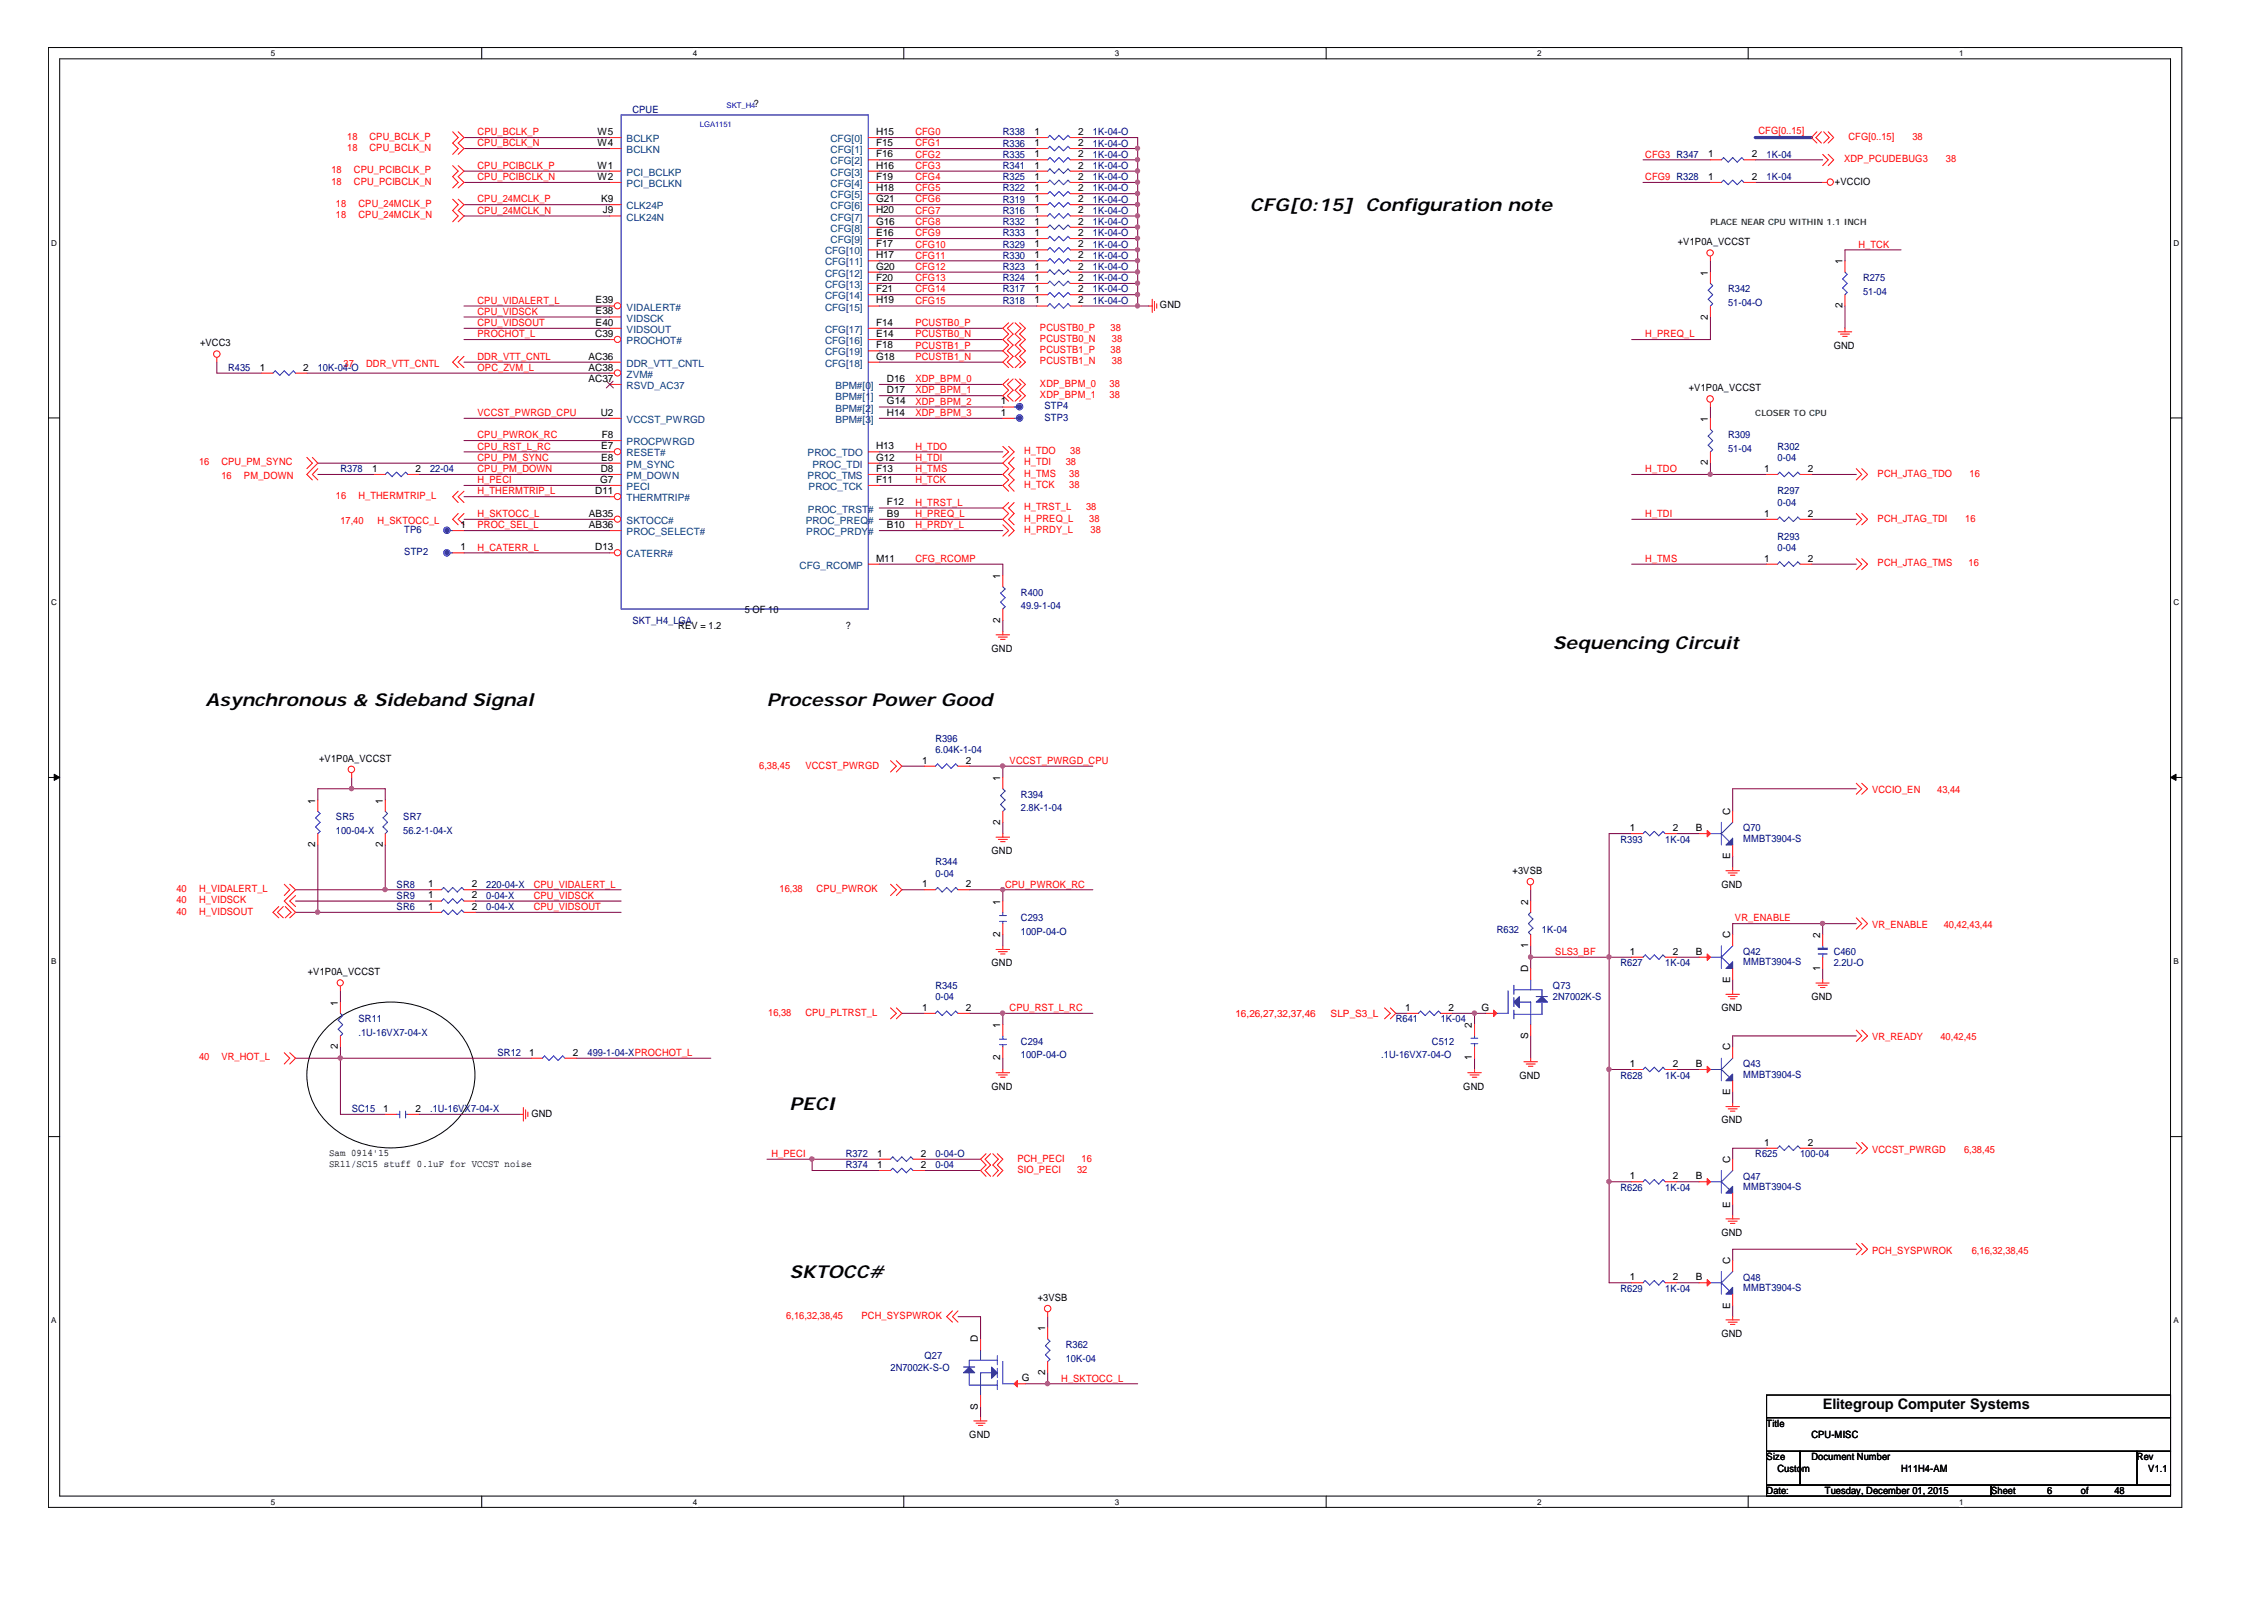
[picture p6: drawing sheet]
<svg xmlns="http://www.w3.org/2000/svg" width="297mm" height="210mm" viewBox="0 0 297 210" stroke-linecap="round" stroke-linejoin="round" font-family="sans-serif">
<defs><g id="words">
<g font-size="2.3">
<text x="164" y="27.7">CFG[0:15] Configuration note</text>
<text x="203.8" y="85.2">Sequencing Circuit</text>
<text x="27" y="92.6">Asynchronous &amp; Sideband Signal</text>
<text x="100.6" y="92.6">Processor Power Good</text>
<text x="103.6" y="145.6">PECI</text>
<text x="103.6" y="167.7">SKTOCC#</text>
</g>
<text font-size="1.9" x="239.1" y="184.8">Elitegroup Computer Systems</text>
<g font-size="1.3" fill="#f00">
<text x="62.7" y="17.8">CPU_BCLK_P</text>
<text x="120.1" y="17.8">CFG0</text>
<text x="230.7" y="17.6">CFG[0..15]</text>
<text x="43.5" y="22.7">18</text>
<text x="45.6" y="18.3">18</text>
<text x="45.6" y="19.8">18</text>
<text x="46.4" y="22.7">CPU_PCIBCLK_P</text>
<text x="48.5" y="18.3">CPU_BCLK_P</text>
<text x="48.5" y="19.8">CPU_BCLK_N</text>
<text x="62.7" y="19.2">CPU_BCLK_N</text>
<text x="62.7" y="22.2">CPU_PCIBCLK_P</text>
<text x="62.7" y="23.6">CPU_PCIBCLK_N</text>
<text x="120.1" y="19.2">CFG1</text>
<text x="120.1" y="20.7">CFG2</text>
<text x="120.1" y="22.2">CFG3</text>
<text x="120.1" y="23.6">CFG4</text>
<text x="215.9" y="20.7">CFG3 R347</text>
<text x="215.9" y="23.6">CFG9 R328</text>
<text x="241.9" y="21.3">XDP_PCUDEBUG3</text>
<text x="242.5" y="18.3">CFG[0..15]</text>
<text x="250.9" y="18.3">38</text>
<text x="255.3" y="21.3">38</text>
<text x="43.5" y="24.2">18</text>
<text x="44.1" y="27.2">18</text>
<text x="44.1" y="28.6">18</text>
<text x="46.4" y="24.2">CPU_PCIBCLK_N</text>
<text x="47" y="27.2">CPU_24MCLK_P</text>
<text x="47" y="28.6">CPU_24MCLK_N</text>
<text x="62.7" y="26.6">CPU_24MCLK_P</text>
<text x="62.7" y="28">CPU_24MCLK_N</text>
<text x="120.1" y="25.1">CFG5</text>
<text x="120.1" y="26.6">CFG6</text>
<text x="120.1" y="28">CFG7</text>
<text x="120.1" y="29.5">CFG8</text>
<text x="120.1" y="31">CFG9</text>
<text x="120.1" y="33.9">CFG11</text>
<text x="120.1" y="35.4">CFG12</text>
<text x="120.1" y="32.5">CFG10</text>
<text x="243.8" y="32.5">H_TCK</text>
<text x="62.7" y="39.8">CPU_VIDALERT_L</text>
<text x="62.7" y="41.3">CPU_VIDSCK</text>
<text x="120.1" y="38.4">CFG14</text>
<text x="120.1" y="39.8">CFG15</text>
<text x="120.1" y="36.9">CFG13</text>
<text x="62.7" y="42.8">CPU_VIDSOUT</text>
<text x="62.7" y="44.3">PROCHOT_L</text>
<text x="62.7" y="47.2">DDR_VTT_CNTL</text>
<text x="120.1" y="42.8">PCUSTB0_P</text>
<text x="120.1" y="45.7">PCUSTB1_P</text>
<text x="120.1" y="47.2">PCUSTB1_N</text>
<text x="120.1" y="44.3">PCUSTB0_N</text>
<text x="136.4" y="43.4">PCUSTB0_P</text>
<text x="136.4" y="44.8">PCUSTB0_N</text>
<text x="136.4" y="46.3">PCUSTB1_P</text>
<text x="136.4" y="47.8">PCUSTB1_N</text>
<text x="145.7" y="43.4">38</text>
<text x="145.7" y="46.3">38</text>
<text x="145.9" y="44.8">38</text>
<text x="145.9" y="47.8">38</text>
<text x="215.9" y="44.3">H_PREQ_L</text>
<text x="45.1" y="48.1">37</text>
<text x="48" y="48.1">DDR_VTT_CNTL</text>
<text x="62.7" y="48.7">OPC_ZVM_L</text>
<text x="120.1" y="50.1">XDP_BPM_0</text>
<text x="120.1" y="51.6">XDP_BPM_1</text>
<text x="120.1" y="53.1">XDP_BPM_2</text>
<text x="136.4" y="50.7">XDP_BPM_0</text>
<text x="136.4" y="52.2">XDP_BPM_1</text>
<text x="145.6" y="50.7">38</text>
<text x="145.6" y="52.2">38</text>
<text x="62.7" y="54.6">VCCST_PWRGD_CPU</text>
<text x="62.7" y="57.5">CPU_PWROK_RC</text>
<text x="62.7" y="59">CPU_RST_L_RC</text>
<text x="120.1" y="54.6">XDP_BPM_3</text>
<text x="120.1" y="59">H_TDO</text>
<text x="134.4" y="59.6">H_TDO</text>
<text x="140.4" y="59.6">38</text>
<text x="26.1" y="61.1">16</text>
<text x="29" y="61.1">CPU_PM_SYNC</text>
<text x="29" y="62.8">16</text>
<text x="32" y="62.8">PM_DOWN</text>
<text x="44.1" y="65.5">16</text>
<text x="47" y="65.5">H_THERMTRIP_L</text>
<text x="62.7" y="60.5">CPU_PM_SYNC</text>
<text x="62.7" y="61.9">CPU_PM_DOWN</text>
<text x="62.7" y="63.4">H_PECI</text>
<text x="62.7" y="64.9">H_THERMTRIP_L</text>
<text x="120.1" y="60.5">H_TDI</text>
<text x="120.1" y="61.9">H_TMS</text>
<text x="120.1" y="63.4">H_TCK</text>
<text x="134.4" y="61.1">H_TDI</text>
<text x="134.4" y="62.5">H_TMS</text>
<text x="134.4" y="64">H_TCK</text>
<text x="139.8" y="61.1">38</text>
<text x="140.3" y="62.5">38</text>
<text x="140.3" y="64">38</text>
<text x="215.9" y="61.9">H_TDO</text>
<text x="246.3" y="62.5">PCH_JTAG_TDO</text>
<text x="258.4" y="62.5">16</text>
<text x="44.7" y="68.7">17,40</text>
<text x="49.5" y="68.7">H_SKTOCC_L</text>
<text x="62.7" y="67.8">H_SKTOCC_L</text>
<text x="62.7" y="69.3">PROC_SEL_L</text>
<text x="120.1" y="66.4">H_TRST_L</text>
<text x="120.1" y="67.8">H_PREQ_L</text>
<text x="120.1" y="69.3">H_PRDY_L</text>
<text x="134.4" y="68.4">H_PREQ_L</text>
<text x="134.4" y="66.9">H_TRST_L</text>
<text x="134.4" y="69.9">H_PRDY_L</text>
<text x="142.5" y="66.9">38</text>
<text x="142.9" y="68.4">38</text>
<text x="143.1" y="69.9">38</text>
<text x="215.9" y="67.8">H_TDI</text>
<text x="246.3" y="68.4">PCH_JTAG_TDI</text>
<text x="257.9" y="68.4">16</text>
<text x="62.7" y="72.2">H_CATERR_L</text>
<text x="120.1" y="73.7">CFG_RCOMP</text>
<text x="215.9" y="73.7">H_TMS</text>
<text x="246.3" y="74.3">PCH_JTAG_TMS</text>
<text x="258.3" y="74.3">16</text>
<text x="99.6" y="100.9">6,38,45</text>
<text x="105.7" y="100.9">VCCST_PWRGD</text>
<text x="132.5" y="100.2">VCCST_PWRGD_CPU</text>
<text x="245.6" y="104.1">VCCIO_EN</text>
<text x="254.2" y="104.1">43,44</text>
<text x="23.2" y="117">40</text>
<text x="23.2" y="118.5">40</text>
<text x="23.2" y="120">40</text>
<text x="26.1" y="117">H_VIDALERT_L</text>
<text x="26.1" y="118.5">H_VIDSCK</text>
<text x="26.1" y="120">H_VIDSOUT</text>
<text x="70" y="116.4">CPU_VIDALERT_L</text>
<text x="70" y="117.9">CPU_VIDSCK</text>
<text x="70" y="119.4">CPU_VIDSOUT</text>
<text x="102.3" y="117">16,38</text>
<text x="107.1" y="117">CPU_PWROK</text>
<text x="131.9" y="116.4">CPU_PWROK_RC</text>
<text x="204" y="125.3">SLS3_BF</text>
<text x="227.6" y="120.9">VR_ENABLE</text>
<text x="245.6" y="121.8">VR_ENABLE</text>
<text x="255" y="121.8">40,42,43,44</text>
<text x="100.8" y="133.2">16,38</text>
<text x="105.7" y="133.2">CPU_PLTRST_L</text>
<text x="132.5" y="132.6">CPU_RST_L_RC</text>
<text x="162.1" y="133.4">16,26,27,32,37,46</text>
<text x="174.6" y="133.4">SLP_S3_L</text>
<text x="245.6" y="136.5">VR_READY</text>
<text x="254.6" y="136.5">40,42,45</text>
<text x="26.1" y="139.1">40</text>
<text x="29" y="139.1">VR_HOT_L</text>
<text x="101.2" y="151.8">H_PECI</text>
<text x="133.5" y="152.4">PCH_PECI</text>
<text x="133.5" y="153.9">SIO_PECI</text>
<text x="141.3" y="153.9">32</text>
<text x="141.9" y="152.4">16</text>
<text x="245.6" y="151.2">VCCST_PWRGD</text>
<text x="257.7" y="151.2">6,38,45</text>
<text x="245.6" y="164.5">PCH_SYSPWROK</text>
<text x="258.7" y="164.5">6,16,32,38,45</text>
<text x="103.2" y="173">6,16,32,38,45</text>
<text x="113" y="173">PCH_SYSPWROK</text>
<text x="139.2" y="181.2">H_SKTOCC_L</text>
</g>
<g font-size="1.3">
<text x="78.4" y="17.7">W5</text>
<text x="98.9" y="14.1">?</text>
<text x="114.9" y="17.7">H15</text>
<text x="135.7" y="17.7">1</text>
<text x="141.4" y="17.7">2</text>
<text x="78.4" y="19.1">W4</text>
<text x="78.4" y="23.6">W2</text>
<text x="78.4" y="22.1">W1</text>
<text x="114.9" y="19.1">F15</text>
<text x="114.9" y="20.6">F16</text>
<text x="114.9" y="22.1">H16</text>
<text x="114.9" y="23.6">F19</text>
<text x="135.7" y="20.6">1</text>
<text x="135.7" y="19.1">1</text>
<text x="135.7" y="23.6">1</text>
<text x="135.7" y="22.1">1</text>
<text x="141.4" y="20.6">2</text>
<text x="141.4" y="19.1">2</text>
<text x="141.4" y="23.6">2</text>
<text x="141.4" y="22.1">2</text>
<text x="224.1" y="20.6">1</text>
<text x="224.1" y="23.6">1</text>
<text x="229.8" y="20.6">2</text>
<text x="229.8" y="23.6">2</text>
<text x="78.9" y="26.5">K9</text>
<text x="79.1" y="28">J9</text>
<text x="114.9" y="26.5">G21</text>
<text x="114.9" y="25.1">H18</text>
<text x="114.9" y="28">H20</text>
<text x="114.9" y="29.5">G16</text>
<text x="135.7" y="29.5">1</text>
<text x="135.7" y="25.1">1</text>
<text x="135.7" y="26.5">1</text>
<text x="135.7" y="28">1</text>
<text x="141.4" y="29.5">2</text>
<text x="141.4" y="25.1">2</text>
<text x="141.4" y="26.5">2</text>
<text x="141.4" y="28">2</text>
<text x="240.7" y="24.2">+VCCIO</text>
<text x="114.9" y="32.4">F17</text>
<text x="114.9" y="33.9">H17</text>
<text x="114.9" y="35.4">G20</text>
<text x="114.9" y="31">E16</text>
<text x="135.7" y="31">1</text>
<text x="135.7" y="32.4">1</text>
<text x="135.7" y="33.9">1</text>
<text x="135.7" y="35.4">1</text>
<text x="141.4" y="31">2</text>
<text x="141.4" y="32.4">2</text>
<text x="141.4" y="33.9">2</text>
<text x="141.4" y="35.4">2</text>
<text x="220.1" y="32.2">+V1P0A_VCCST</text>
<text x="241.7" y="34.7" transform="rotate(-90 241.7 34.7)">1</text>
<text x="78.1" y="39.8">E39</text>
<text x="78.1" y="41.2">E38</text>
<text x="114.9" y="36.8">F20</text>
<text x="114.9" y="38.3">F21</text>
<text x="114.9" y="39.8">H19</text>
<text x="135.7" y="36.8">1</text>
<text x="135.7" y="38.3">1</text>
<text x="135.7" y="39.8">1</text>
<text x="141.4" y="36.8">2</text>
<text x="141.4" y="38.3">2</text>
<text x="141.4" y="39.8">2</text>
<text x="152.2" y="40.4">GND</text>
<text x="224.1" y="41.9" transform="rotate(-90 224.1 41.9)">2</text>
<text x="224.1" y="36.2" transform="rotate(-90 224.1 36.2)">1</text>
<text x="241.7" y="40.4" transform="rotate(-90 241.7 40.4)">2</text>
<text x="26.2" y="45.4">+VCC3</text>
<text x="77.2" y="47.2">AC36</text>
<text x="78.1" y="44.2">C39</text>
<text x="78.1" y="42.7">E40</text>
<text x="114.9" y="42.7">F14</text>
<text x="114.9" y="45.7">F18</text>
<text x="114.9" y="44.2">E14</text>
<text x="114.9" y="47.2">G18</text>
<text x="240.6" y="45.7">GND</text>
<text x="34.1" y="48.6">1</text>
<text x="39.8" y="48.6">2</text>
<text x="77.2" y="50.1">AC37</text>
<text x="77.2" y="48.6">AC38</text>
<text x="116.4" y="50.1">D16</text>
<text x="116.4" y="51.6">D17</text>
<text x="116.4" y="53.1">G14</text>
<text x="131.3" y="53.1">1</text>
<text x="221.6" y="51.3">+V1P0A_VCCST</text>
<text x="78.8" y="54.5">U2</text>
<text x="78.9" y="58.9">E7</text>
<text x="79" y="57.5">F8</text>
<text x="114.9" y="58.9">H13</text>
<text x="116.4" y="54.5">H14</text>
<text x="131.3" y="54.5">1</text>
<text x="224.1" y="55.3" transform="rotate(-90 224.1 55.3)">1</text>
<text x="48.8" y="61.9">1</text>
<text x="54.5" y="61.9">2</text>
<text x="78.1" y="64.8">D11</text>
<text x="78.7" y="63.3">G7</text>
<text x="78.8" y="61.9">D8</text>
<text x="78.9" y="60.4">E8</text>
<text x="114.9" y="60.4">G12</text>
<text x="114.9" y="61.9">F13</text>
<text x="114.9" y="63.3">F11</text>
<text x="224.1" y="61.1" transform="rotate(-90 224.1 61.1)">2</text>
<text x="231.5" y="61.9">1</text>
<text x="237.2" y="61.9">2</text>
<text x="60.4" y="69.3">1</text>
<text x="77.3" y="67.8">AB35</text>
<text x="77.3" y="69.3">AB36</text>
<text x="116.4" y="66.3">F12</text>
<text x="116.4" y="67.8">B9</text>
<text x="116.4" y="69.3">B10</text>
<text x="231.5" y="67.8">1</text>
<text x="237.2" y="67.8">2</text>
<text x="60.4" y="72.2">1</text>
<text x="78.1" y="72.2">D13</text>
<text x="114.9" y="73.7">M11</text>
<text x="131.2" y="76" transform="rotate(-90 131.2 76)">1</text>
<text x="231.5" y="73.7">1</text>
<text x="237.2" y="73.7">2</text>
<text x="89" y="82.6">REV = 1.2</text>
<text x="97.7" y="80.4">5 OF 10</text>
<text x="111" y="82.6">?</text>
<text x="131.2" y="81.7" transform="rotate(-90 131.2 81.7)">2</text>
<text x="130.1" y="85.5">GND</text>
<text x="41.9" y="100">+V1P0A_VCCST</text>
<text x="121" y="100.2">1</text>
<text x="126.7" y="100.2">2</text>
<text x="41.4" y="105.4" transform="rotate(-90 41.4 105.4)">1</text>
<text x="50.2" y="105.4" transform="rotate(-90 50.2 105.4)">1</text>
<text x="131.2" y="102.5" transform="rotate(-90 131.2 102.5)">1</text>
<text x="227" y="106.9" transform="rotate(-90 227 106.9)">C</text>
<text x="41.4" y="111.1" transform="rotate(-90 41.4 111.1)">2</text>
<text x="50.2" y="111.1" transform="rotate(-90 50.2 111.1)">2</text>
<text x="130.1" y="112">GND</text>
<text x="131.2" y="108.2" transform="rotate(-90 131.2 108.2)">2</text>
<text x="213.8" y="109">1</text>
<text x="219.5" y="109">2</text>
<text x="222.5" y="109">B</text>
<text x="227" y="112.7" transform="rotate(-90 227 112.7)">E</text>
<text x="56.2" y="116.4">1</text>
<text x="56.2" y="117.9">1</text>
<text x="56.2" y="119.4">1</text>
<text x="61.9" y="116.4">2</text>
<text x="61.9" y="117.9">2</text>
<text x="61.9" y="119.4">2</text>
<text x="121" y="116.4">1</text>
<text x="126.7" y="116.4">2</text>
<text x="131.2" y="118.7" transform="rotate(-90 131.2 118.7)">1</text>
<text x="198.5" y="114.7">+3VSB</text>
<text x="200.5" y="118.7" transform="rotate(-90 200.5 118.7)">2</text>
<text x="225.8" y="116.4">GND</text>
<text x="131.2" y="123" transform="rotate(-90 131.2 123)">2</text>
<text x="200.5" y="124.4" transform="rotate(-90 200.5 124.4)">1</text>
<text x="213.8" y="125.2">1</text>
<text x="219.5" y="125.2">2</text>
<text x="222.5" y="125.2">B</text>
<text x="227" y="123.1" transform="rotate(-90 227 123.1)">C</text>
<text x="238.8" y="123.1" transform="rotate(-90 238.8 123.1)">2</text>
<text x="40.4" y="127.9">+V1P0A_VCCST</text>
<text x="44.3" y="131.9" transform="rotate(-90 44.3 131.9)">1</text>
<text x="130.1" y="126.8">GND</text>
<text x="200.5" y="127.5" transform="rotate(-90 200.5 127.5)">D</text>
<text x="227" y="129" transform="rotate(-90 227 129)">E</text>
<text x="237.7" y="131.2">GND</text>
<text x="238.8" y="127.4" transform="rotate(-90 238.8 127.4)">1</text>
<text x="44.3" y="137.7" transform="rotate(-90 44.3 137.7)">2</text>
<text x="121" y="132.6">1</text>
<text x="126.7" y="132.6">2</text>
<text x="131.2" y="134.9" transform="rotate(-90 131.2 134.9)">1</text>
<text x="184.4" y="132.6">1</text>
<text x="190" y="132.6">2</text>
<text x="193.1" y="134.9" transform="rotate(-90 193.1 134.9)">2</text>
<text x="194.4" y="132.6">G</text>
<text x="200.5" y="136.3" transform="rotate(-90 200.5 136.3)">S</text>
<text x="225.8" y="132.6">GND</text>
<text x="227" y="137.8" transform="rotate(-90 227 137.8)">C</text>
<text x="69.4" y="138.5">1</text>
<text x="75.1" y="138.5">2</text>
<text x="130.1" y="143">GND</text>
<text x="131.2" y="139.1" transform="rotate(-90 131.2 139.1)">2</text>
<text x="192" y="143">GND</text>
<text x="193.1" y="139.1" transform="rotate(-90 193.1 139.1)">1</text>
<text x="199.3" y="141.5">GND</text>
<text x="213.8" y="140">1</text>
<text x="219.5" y="140">2</text>
<text x="222.5" y="140">B</text>
<text x="227" y="143.7" transform="rotate(-90 227 143.7)">E</text>
<text x="50.3" y="145.9">1</text>
<text x="54.5" y="145.9">2</text>
<text x="69.7" y="146.5">GND</text>
<text x="225.8" y="147.4">GND</text>
<text x="43.2" y="151.7">Sam 0914'15</text>
<text x="43.2" y="153.1">SR11/SC15 stuff 0.1uF for VCCST noise</text>
<text x="115.1" y="151.7">1</text>
<text x="115.1" y="153.2">1</text>
<text x="120.8" y="151.7">2</text>
<text x="120.8" y="153.2">2</text>
<text x="213.8" y="154.7">1</text>
<text x="219.5" y="154.7">2</text>
<text x="222.5" y="154.7">B</text>
<text x="227" y="152.5" transform="rotate(-90 227 152.5)">C</text>
<text x="231.5" y="150.3">1</text>
<text x="237.2" y="150.3">2</text>
<text x="227" y="158.4" transform="rotate(-90 227 158.4)">E</text>
<text x="213.8" y="168">1</text>
<text x="219.5" y="168">2</text>
<text x="222.5" y="168">B</text>
<text x="225.8" y="162.1">GND</text>
<text x="227" y="165.8" transform="rotate(-90 227 165.8)">C</text>
<text x="136.1" y="170.7">+3VSB</text>
<text x="227" y="171.7" transform="rotate(-90 227 171.7)">E</text>
<text x="128.3" y="176.1" transform="rotate(-90 128.3 176.1)">D</text>
<text x="137.1" y="174.6" transform="rotate(-90 137.1 174.6)">1</text>
<text x="225.8" y="175.4">GND</text>
<text x="128.3" y="184.9" transform="rotate(-90 128.3 184.9)">S</text>
<text x="134.1" y="181.2">G</text>
<text x="137.1" y="180.4" transform="rotate(-90 137.1 180.4)">2</text>
<text x="127.2" y="188.7">GND</text>
<text x="231.8" y="187.2">Title</text>
<text x="231.8" y="191.6">Size</text>
<text x="237.7" y="191.6">Document Number</text>
<text x="237.7" y="188.7">CPU-MISC</text>
<text x="280.4" y="191.6">Rev</text>
<text x="231.8" y="196">Date:</text>
<text x="233.2" y="193.1">Custom</text>
<text x="239.4" y="196">Tuesday, December 01, 2015</text>
<text x="249.4" y="193.1">H11H4-AM</text>
<text x="261.2" y="196">Sheet</text>
<text x="268.6" y="196">6</text>
<text x="273" y="196">of</text>
<text x="277.4" y="196">48</text>
<text x="281.9" y="193.1">V1.1</text>
</g>
<g font-size="1.3" fill="#000080">
<text x="83" y="14.8">CPUE</text>
<text x="131.6" y="17.8">R338</text>
<text x="143.4" y="17.8">1K-04-O</text>
<text x="131.6" y="20.7">R335</text>
<text x="131.6" y="19.2">R336</text>
<text x="131.6" y="23.6">R325</text>
<text x="131.6" y="22.2">R341</text>
<text x="143.4" y="20.7">1K-04-O</text>
<text x="143.4" y="19.2">1K-04-O</text>
<text x="143.4" y="23.6">1K-04-O</text>
<text x="143.4" y="22.2">1K-04-O</text>
<text x="231.8" y="20.7">1K-04</text>
<text x="231.8" y="23.6">1K-04</text>
<text x="131.6" y="29.5">R332</text>
<text x="131.6" y="25.1">R322</text>
<text x="131.6" y="26.6">R319</text>
<text x="131.6" y="28">R316</text>
<text x="143.4" y="29.5">1K-04-O</text>
<text x="143.4" y="25.1">1K-04-O</text>
<text x="143.4" y="26.6">1K-04-O</text>
<text x="143.4" y="28">1K-04-O</text>
<text x="131.6" y="31">R333</text>
<text x="131.6" y="32.5">R329</text>
<text x="131.6" y="34">R330</text>
<text x="131.6" y="35.4">R323</text>
<text x="143.4" y="31">1K-04-O</text>
<text x="143.4" y="32.5">1K-04-O</text>
<text x="143.4" y="34">1K-04-O</text>
<text x="143.4" y="35.4">1K-04-O</text>
<text x="131.6" y="36.9">R324</text>
<text x="131.6" y="38.4">R317</text>
<text x="131.6" y="39.8">R318</text>
<text x="143.4" y="36.9">1K-04-O</text>
<text x="143.4" y="38.4">1K-04-O</text>
<text x="143.4" y="39.8">1K-04-O</text>
<text x="226.7" y="38.4">R342</text>
<text x="226.7" y="40.1">51-04-O</text>
<text x="244.4" y="36.9">R275</text>
<text x="244.4" y="38.7">51-04</text>
<text x="29.9" y="48.7">R435</text>
<text x="41.7" y="48.7">10K-04-O</text>
<text x="137" y="53.7">STP4</text>
<text x="137" y="55.2">STP3</text>
<text x="226.7" y="57.5">R309</text>
<text x="226.7" y="59.3">51-04</text>
<text x="233.2" y="59">R302</text>
<text x="44.7" y="61.9">R378</text>
<text x="56.4" y="61.9">22-04</text>
<text x="233.2" y="60.5">0-04</text>
<text x="233.2" y="64.9">R297</text>
<text x="53" y="69.9">TP6</text>
<text x="233.2" y="70.8">R293</text>
<text x="233.2" y="66.4">0-04</text>
<text x="53" y="72.8">STP2</text>
<text x="233.2" y="72.2">0-04</text>
<text x="83" y="81.8">SKT_H4_LGA</text>
<text x="133.9" y="78.2">R400</text>
<text x="133.9" y="79.9">49.9-1-04</text>
<text x="122.7" y="97.3">R396</text>
<text x="122.7" y="98.8">6.04K-1-04</text>
<text x="44.1" y="107.6">SR5</text>
<text x="52.9" y="107.6">SR7</text>
<text x="133.9" y="104.7">R394</text>
<text x="133.9" y="106.4">2.8K-1-04</text>
<text x="44.1" y="109.4">100-04-X</text>
<text x="52.9" y="109.4">56.2-1-04-X</text>
<text x="122.7" y="113.5">R344</text>
<text x="212.6" y="110.5">R393</text>
<text x="218.5" y="110.5">1K-04</text>
<text x="228.7" y="109.1">Q70</text>
<text x="228.7" y="110.4">MMBT3904-S</text>
<text x="52" y="116.4">SR8</text>
<text x="52" y="117.9">SR9</text>
<text x="52" y="119.4">SR6</text>
<text x="63.8" y="116.4">220-04-X</text>
<text x="63.8" y="117.9">0-04-X</text>
<text x="63.8" y="119.4">0-04-X</text>
<text x="122.7" y="115">0-04</text>
<text x="133.9" y="120.9">C293</text>
<text x="133.9" y="122.7">100P-04-O</text>
<text x="196.4" y="122.4">R632</text>
<text x="202.3" y="122.4">1K-04</text>
<text x="228.7" y="125.3">Q42</text>
<text x="240.6" y="125.3">C460</text>
<text x="122.7" y="129.7">R345</text>
<text x="122.7" y="131.2">0-04</text>
<text x="203.8" y="129.7">Q73</text>
<text x="203.8" y="131.2">2N7002K-S</text>
<text x="212.6" y="126.8">R627</text>
<text x="218.5" y="126.8">1K-04</text>
<text x="228.7" y="126.6">MMBT3904-S</text>
<text x="240.6" y="126.8">2.2U-O</text>
<text x="47" y="134.1">SR11</text>
<text x="47" y="135.9">.1U-16VX7-04-X</text>
<text x="133.9" y="137.1">C294</text>
<text x="183.1" y="134.1">R641</text>
<text x="187.9" y="137.1">C512</text>
<text x="189" y="134.1">1K-04</text>
<text x="65.3" y="138.5">SR12</text>
<text x="77.1" y="138.5">499-1-04-XPROCHOT_L</text>
<text x="133.9" y="138.8">100P-04-O</text>
<text x="181.2" y="138.8">.1U-16VX7-04-O</text>
<text x="212.6" y="141.5">R628</text>
<text x="218.5" y="141.5">1K-04</text>
<text x="228.7" y="140">Q43</text>
<text x="228.7" y="141.4">MMBT3904-S</text>
<text x="46.1" y="145.9">SC15</text>
<text x="56.4" y="145.9">.1U-16VX7-04-X</text>
<text x="111" y="151.8">R372</text>
<text x="111" y="153.3">R374</text>
<text x="122.7" y="151.8">0-04-O</text>
<text x="122.7" y="153.3">0-04</text>
<text x="228.7" y="154.7">Q47</text>
<text x="230.3" y="151.8">R625</text>
<text x="236.2" y="151.8">100-04</text>
<text x="212.6" y="156.2">R626</text>
<text x="218.5" y="156.2">1K-04</text>
<text x="228.7" y="156.1">MMBT3904-S</text>
<text x="228.7" y="168">Q48</text>
<text x="212.6" y="169.5">R629</text>
<text x="218.5" y="169.5">1K-04</text>
<text x="228.7" y="169.3">MMBT3904-S</text>
<text x="116.8" y="179.8">2N7002K-S-O</text>
<text x="121.3" y="178.3">Q27</text>
<text x="139.8" y="176.8">R362</text>
<text x="139.8" y="178.6">10K-04</text>
</g>
<g font-size="1.3" fill="#004080">
<text x="82.2" y="18.6">BCLKP</text>
<text x="82.2" y="20.1">BCLKN</text>
<text x="82.2" y="23">PCI_BCLKP</text>
<text x="109" y="18.6">CFG[0]</text>
<text x="109" y="20.1">CFG[1]</text>
<text x="109" y="21.6">CFG[2]</text>
<text x="109" y="23">CFG[3]</text>
<text x="82.2" y="24.5">PCI_BCLKN</text>
<text x="82.2" y="28.9">CLK24N</text>
<text x="82.2" y="27.4">CLK24P</text>
<text x="109" y="24.5">CFG[4]</text>
<text x="109" y="27.4">CFG[6]</text>
<text x="109" y="26">CFG[5]</text>
<text x="109" y="28.9">CFG[7]</text>
<text x="108.2" y="33.4">CFG[10]</text>
<text x="108.2" y="34.8">CFG[11]</text>
<text x="109" y="30.4">CFG[8]</text>
<text x="109" y="31.9">CFG[9]</text>
<text x="82.2" y="40.7">VIDALERT#</text>
<text x="108.2" y="36.3">CFG[12]</text>
<text x="108.2" y="37.8">CFG[13]</text>
<text x="108.2" y="39.3">CFG[14]</text>
<text x="108.2" y="40.7">CFG[15]</text>
<text x="82.2" y="45.1">PROCHOT#</text>
<text x="82.2" y="43.7">VIDSOUT</text>
<text x="82.2" y="42.2">VIDSCK</text>
<text x="108.2" y="43.7">CFG[17]</text>
<text x="108.2" y="46.6">CFG[19]</text>
<text x="108.2" y="45.1">CFG[16]</text>
<text x="82.2" y="51">RSVD_AC37</text>
<text x="82.2" y="48.1">DDR_VTT_CNTL</text>
<text x="82.2" y="49.5">ZVM#</text>
<text x="108.2" y="48.1">CFG[18]</text>
<text x="109.6" y="51">BPM#[0]</text>
<text x="109.6" y="52.5">BPM#[1]</text>
<text x="109.6" y="54">BPM#[2]</text>
<text x="82.2" y="55.5">VCCST_PWRGD</text>
<text x="82.2" y="58.4">PROCPWRGD</text>
<text x="82.2" y="59.9">RESET#</text>
<text x="106" y="59.9">PROC_TDO</text>
<text x="109.6" y="55.5">BPM#[3]</text>
<text x="82.2" y="61.4">PM_SYNC</text>
<text x="82.2" y="62.8">PM_DOWN</text>
<text x="82.2" y="64.3">PECI</text>
<text x="82.2" y="65.8">THERMTRIP#</text>
<text x="106" y="62.8">PROC_TMS</text>
<text x="106.1" y="64.3">PROC_TCK</text>
<text x="106.6" y="61.4">PROC_TDI</text>
<text x="82.2" y="68.7">SKTOCC#</text>
<text x="82.2" y="70.2">PROC_SELECT#</text>
<text x="105.7" y="68.7">PROC_PREQ#</text>
<text x="105.8" y="70.2">PROC_PRDY#</text>
<text x="106" y="67.2">PROC_TRST#</text>
<text x="82.2" y="73.1">CATERR#</text>
<text x="104.9" y="74.6">CFG_RCOMP</text>
</g>
<g font-size="1.1">
<text x="35.5" y="7.4">5</text>
<text x="90.9" y="7.4">4</text>
<text x="146.3" y="7.4">3</text>
<text x="201.7" y="7.4">2</text>
<text x="257" y="7.4">1</text>
<text x="6.7" y="32.2">D</text>
<text x="285.2" y="32.2">D</text>
<text x="6.7" y="79.3">C</text>
<text x="285.2" y="79.3">C</text>
<text x="6.7" y="126.5">B</text>
<text x="285.2" y="126.5">B</text>
<text x="6.7" y="173.6">A</text>
<text x="285.2" y="173.6">A</text>
<text x="35.5" y="197.4">5</text>
<text x="90.9" y="197.4">4</text>
<text x="146.3" y="197.4">3</text>
<text x="201.7" y="197.4">2</text>
<text x="257" y="197.4">1</text>
</g>
<g font-size="1.1" fill="#008000">
<text x="224.4" y="29.5">PLACE NEAR CPU WITHIN 1.1 INCH</text>
<text x="230.3" y="54.5">CLOSER TO CPU</text>
</g>
<g font-size="1" fill="#00f">
<text x="91.8" y="16.7">LGA1151</text>
<text x="95.3" y="14.2">SKT_H4</text>
</g>
</g></defs>
<path d="M6.3 6.2h280v191.6h-280zM7.8 7.7h277v188.6h-277z" fill="none" stroke="#000" stroke-width=".13"/>
<g fill="#fff">
<path d="M35.5 6.4h.6v1.2h-.6z"/>
<path d="M35.5 196.4h.6v1.2h-.6z"/>
</g>
<path d="M63.2 6.2v1.5M63.2 196.3v1.5" fill="none" stroke="#000" stroke-width=".13"/>
<g fill="#fff">
<path d="M90.9 6.4h.6v1.2h-.6z"/>
<path d="M90.9 196.4h.6v1.2h-.6z"/>
</g>
<path d="M118.6 6.2v1.5M118.6 196.3v1.5" fill="none" stroke="#000" stroke-width=".13"/>
<g fill="#fff">
<path d="M146.3 6.4h.6v1.2h-.6z"/>
<path d="M146.3 196.4h.6v1.2h-.6z"/>
</g>
<path d="M174 6.2v1.5M174 196.3v1.5" fill="none" stroke="#000" stroke-width=".13"/>
<g fill="#fff">
<path d="M201.7 6.4h.6v1.2h-.6z"/>
<path d="M201.7 196.4h.6v1.2h-.6z"/>
</g>
<path d="M229.4 6.2v1.5M229.4 196.3v1.5" fill="none" stroke="#000" stroke-width=".13"/>
<g fill="#fff">
<path d="M257 6.4h.6v1.2h-.6z"/>
<path d="M257 196.4h.6v1.2h-.6z"/>
<path d="M6.7 31.3h.8v1.1h-.8z"/>
<path d="M285.2 31.3h.7v1.1h-.7z"/>
<path d="M6.7 78.4h.8v1.2h-.8z"/>
<path d="M285.2 78.4h.7v1.2h-.7z"/>
</g>
<path d="M6.3 54.8h1.5M284.8 54.8h1.5" fill="none" stroke="#000" stroke-width=".13"/>
<g fill="#fff">
<path d="M6.7 125.5h.8v1.2h-.8z"/>
<path d="M285.2 125.5h.7v1.2h-.7z"/>
</g>
<path d="M6.3 102h1.5M284.8 102h1.5" fill="none" stroke="#000" stroke-width=".13"/>
<g fill="#000" stroke="#000" stroke-width=".13">
<path d="M7.1 101.6l.7 .4-.7 .4z" fill-rule="evenodd"/>
<path d="M284.8 102l.7-.4v.8z" fill-rule="evenodd"/>
</g>
<g fill="#fff">
<path d="M6.7 172.6h.8v1.2h-.8z"/>
<path d="M285.2 172.6h.7v1.2h-.7z"/>
</g>
<path d="M43 134.7a12.1 12.1 0 0 1 17.3 .9 8.7 8.7 0 0 1-1.7 12.6 12.1 12.1 0 0 1-16.4-1.7 8.6 8.6 0 0 1 .8-11.8zM6.3 149.1h1.5M284.8 149.1h1.5M231.8 183h53v3h-53zM231.8 186h53v4.4h-53zM231.8 190.4h4.4v4.4h-4.4zM231.8 194.8h29.4v1.5h-29.4zM236.2 190.4h44.2v4.4h-44.2zM261.2 194.8h23.6v1.5h-23.6zM280.4 190.4h4.4v4.4h-4.4z" fill="none" stroke="#000" stroke-width=".13"/>
<g fill="none" stroke="#800040" stroke-width=".13">
<path d="M60.9 18h19.1M60.9 19.5h19.1M115.4 18h20.6M115.4 19.5h20.6M141.9 18h7.4v22.1M141.9 19.5h7.4M60.9 22.5h19.1M60.9 23.9h19.1M60.9 26.9h19.1M60.9 28.3h19.1M115.4 22.5h20.6M115.4 23.9h20.6"/>
<path d="M115.4 26.9h20.6M115.4 28.3h20.6M115.4 21h20.6M115.4 25.4h20.6M115.4 29.8h20.6M115.4 31.3h20.6M115.4 34.2h20.6M115.4 35.7h20.6M115.4 32.8h20.6M115.4 38.7h20.6M115.4 37.2h20.6M141.9 22.5h7.4"/>
<path d="M141.9 23.9h7.4M141.9 26.9h7.4M141.9 28.3h7.4M141.9 21h7.4M141.9 25.4h7.4M141.9 29.8h7.4M141.9 31.3h7.4M141.9 34.2h7.4M141.9 35.7h7.4M141.9 32.8h7.4M141.9 38.7h7.4M141.9 37.2h7.4"/>
<path d="M215.6 23.9h8.8M215.6 21h8.8M224.4 34.2v1.5M230.3 23.9h8.8M230.3 21h8.8M249.4 32.8h-7.3v1.4M28.4 47.5v1.5h5.9M40.3 49h39.7M60.9 40.1h19.1M60.9 41.6h19.1M60.9 43.1h19.1M60.9 44.5h19.1"/>
<path d="M60.9 54.9h19.1M60.9 57.8h19.1M60.9 59.3h19.1M60.9 47.5h19.1M115.4 40.1h20.6M115.4 43.1h16.2M115.4 44.5h16.2M115.4 54.9h16.2M115.4 59.3h16.2M115.4 46h16.2M115.4 47.5h16.2M115.4 50.4h16.2"/>
<path d="M115.4 51.9h16.2M115.4 53.4h16.2M141.9 40.1h8.8M224.4 41.6v2.9h-10.3M224.4 53.4v1.5M242.1 40.1v3M41.7 60.8h38.3M41.7 62.2h7.4M55 62.2h25M60.9 63.7h19.1M60.9 65.2h19.1M60.9 68.1h19.1"/>
<path d="M60.9 69.6h19.1M60.9 72.5h19.1M115.4 60.8h16.2M115.4 62.2h16.2M115.4 63.7h16.2M115.4 68.1h16.2M115.4 66.6h16.2M115.4 69.6h16.2M115.4 74h16.2v1.5M214.1 62.2h17.7M214.1 68.1h17.7M214.1 74h17.7"/>
<path d="M224.4 60.8v1.4M237.7 62.2h5.8M237.7 68.1h5.8M237.7 74h5.8M131.6 81.4v1.5M38.8 116.7h17.6M38.8 119.7h17.6M38.8 118.2h17.6M41.7 105v-1.5h8.8v1.5M41.7 110.8v8.9M46.1 102v1.5M50.5 110.8v5.9"/>
<path d="M62.4 116.7h19.1M62.4 119.7h19.1M62.4 118.2h19.1M118.3 116.7h3M118.3 100.5h3M127.2 116.7h16.2M127.2 100.5h16.2M131.6 100.5v1.5M131.6 107.9v1.5M131.6 116.7v1.5M200.8 116.7v1.5M214.1 109.4h-3v58.9h3"/>
<path d="M220 109.4h2.9M227.3 112.3v1.5M243.5 103.5h-16.2v2.9M38.8 138.8h30.9M44.7 130v1.5M44.7 137.3v8.9h5.8M75.6 138.8h17.7M118.3 132.9h3M127.2 132.9h16.2M131.6 122.6v1.5M131.6 132.9v1.5M131.6 138.8v1.5"/>
<path d="M183.1 132.9h1.5M190.5 132.9h4.4M193.5 132.9v1.5M193.5 138.8v1.5M200.8 124.1v3M200.8 135.9v2.9M200.8 125.6h13.3M220 125.6h2.9M227.3 128.5v1.5M239.1 121.2v1.4M239.1 127.1v1.4M243.5 121.2h-16.2v1.4"/>
<path d="M243.5 135.9h-16.2v1.4M55 146.2h13.2M100.6 152.1h14.8M106.6 152.1v1.5h8.8M121.3 153.6h7.4M121.3 152.1h7.4M211.1 140.3h3M211.1 155h3M220 140.3h2.9M220 155h2.9M227.3 143.3v1.4M227.3 158v1.4"/>
<path d="M231.8 150.6h-4.5v1.5M237.7 150.6h5.8M125.7 172.7h3v3M137.5 172.7v1.5M220 168.3h2.9M227.3 171.3v1.4M243.5 163.9h-16.2v1.5M128.7 184.5v1.5M134.5 181.5h14.8M137.5 180.1v1.4"/>
</g>
<g fill="#f0f" stroke="#f0f" stroke-width=".13">
<circle cx="50.5" cy="116.7" r=".29"/>
<circle cx="41.7" cy="119.7" r=".29"/>
<circle cx="106.5" cy="152" r=".29"/>
<circle cx="44.6" cy="138.8" r=".29"/>
<circle cx="131.5" cy="100.5" r=".29"/>
<circle cx="131.5" cy="116.7" r=".29"/>
<circle cx="131.5" cy="132.9" r=".29"/>
<circle cx="137.4" cy="181.5" r=".29"/>
<circle cx="149.2" cy="20.9" r=".29"/>
<circle cx="149.2" cy="19.5" r=".29"/>
<circle cx="149.2" cy="22.4" r=".29"/>
<circle cx="149.2" cy="23.9" r=".29"/>
<circle cx="149.2" cy="25.4" r=".29"/>
<circle cx="149.2" cy="26.8" r=".29"/>
<circle cx="149.2" cy="29.8" r=".29"/>
<circle cx="149.2" cy="28.3" r=".29"/>
<circle cx="149.2" cy="32.8" r=".29"/>
<circle cx="149.2" cy="31.3" r=".29"/>
<circle cx="149.2" cy="34.2" r=".29"/>
<circle cx="149.2" cy="37.2" r=".29"/>
<circle cx="149.2" cy="38.6" r=".29"/>
<circle cx="149.2" cy="40.1" r=".29"/>
<circle cx="149.2" cy="35.7" r=".29"/>
<circle cx="224.4" cy="62.2" r=".29"/>
<circle cx="46.1" cy="103.5" r=".29"/>
<circle cx="211.1" cy="140.3" r=".29"/>
<circle cx="211.1" cy="125.5" r=".29"/>
<circle cx="200.8" cy="125.5" r=".29"/>
<circle cx="239.1" cy="121.1" r=".29"/>
<circle cx="211.1" cy="155" r=".29"/>
<circle cx="193.4" cy="132.9" r=".29"/>
</g>
<path d="M230.3 18h7.4" fill="none" stroke="#00f" stroke-width=".42"/>
<g fill="none" stroke="#f00" stroke-width=".13">
<path d="M59.4 17.3l.7 .7-.7 .8 .7 .7-.7 .7M60.1 17.3l.8 .7-.8 .8 .8 .7-.8 .7M136 19.5h1.5M136 18h1.5M140.4 19.5h1.5M140.4 18h1.5M238.4 17.3l-.7 .7 .7 .8M239 17.3l-.7 .7 .7 .8M239.3 17.3l.7 .7-.7 .8M239.9 17.3l.7 .7-.7 .8M59.4 21.7l.7 .8-.7 .7 .7 .7-.7 .8M59.4 26.1l.7 .8-.7 .7 .7 .7-.7 .8"/>
<path d="M60.1 21.7l.8 .8-.8 .7 .8 .7-.8 .8M60.1 26.1l.8 .8-.8 .7 .8 .7-.8 .8M136 23.9h1.5M136 31.3h1.5M136 32.8h1.5M136 21h1.5M136 34.2h1.5M136 37.2h1.5M136 29.8h1.5M136 35.7h1.5M136 38.7h1.5M136 25.4h1.5"/>
<path d="M136 26.9h1.5M136 22.5h1.5M140.4 23.9h1.5M140.4 31.3h1.5M140.4 32.8h1.5M140.4 21h1.5M140.4 34.2h1.5M140.4 37.2h1.5M140.4 29.8h1.5M140.4 35.7h1.5M140.4 38.7h1.5M140.4 25.4h1.5"/>
<path d="M140.4 26.9h1.5M140.4 22.5h1.5M151.2 39.3v1.7M151.5 39.6v1.1M151.8 39.8v.6M224.4 23.9h1.4M224.4 33.6v.6M224.4 35.7v1.5M224.4 21h1.4M228.8 23.9h1.5M228.8 21h1.5M239.1 23.9h.6"/>
<path d="M239.1 20.2l.8 .8-.8 .7M239.9 20.2l.7 .8-.7 .7M242.1 34.2v1.5M242.1 38.7v1.4M28.4 46.9v.6M34.3 49h1.5M38.8 49h1.5M60.1 46.8l-.7 .7 .7 .7M60.9 46.8l-.8 .7 .8 .7M80 54.9h1.5M80 50.4h1.5M131.6 58.6l.7 .7-.7 .7"/>
<path d="M131.6 53.4h1.5M131.6 54.9h1.5M132.3 42.3l-.7 .8 .7 .7-.7 .7 .7 .8-.7 .7 .7 .8-.7 .7 .7 .7M132.3 49.7l-.7 .7 .7 .8-.7 .7 .7 .7M132.3 58.6l.8 .7-1.5 1.5 .7 .7-.7 .7 .7 .8-.7 .7 .7 .7M132.9 42.3l-.7 .8 .7 .7-.7 .7 .7 .8-.7 .7 .7 .8-.7 .7 .7 .7M132.9 49.7l-.7 .7 .7 .8-.7 .7 .7 .7M133.2 42.3l.7 .8-.7 .7 .7 .7-.7 .8 .7 .7-.7 .8 .7 .7-.7 .7M133.2 49.7l.7 .7-.7 .8 .7 .7-.7 .7M133.8 42.3l.7 .8-.7 .7 .7 .7-.7 .8 .7 .7-.7 .8 .7 .7-.7 .7M133.8 49.7l.7 .7-.7 .8 .7 .7-.7 .7M136 40.1h1.5"/>
<path d="M140.4 40.1h1.5M150.7 40.1h.5M224.4 40.1v1.5M224.4 52.8v.6M241.2 43.5h1.8M241.5 43.8h1.2M241.8 44.1h.6M242.1 43.1v.4M40.3 60l.7 .8-.7 .7M41 60l.7 .8-1.4 1.4 .7 .8M41.7 61.5l-.7 .7 .7 .8M49.1 62.2h1.4"/>
<path d="M53.5 62.2h1.5M59.4 69.6h1.5M59.4 72.5h1.5M60.1 64.4l-.7 .8 .7 .7M60.1 67.4l-.7 .7 .7 .7M60.9 64.4l-.8 .8 .8 .7M60.9 67.4l-.8 .7 .8 .7M131.6 75.5v1.5M131.6 79.9v1.5M131.6 68.8l.7 .8-.7 .7M132.3 65.9l-.7 .7 .7 .8-.7 .7 1.5 1.5-.8 .7M133.1 65.9l-.8 .7 .8 .8-.8 .7 .8 .7"/>
<path d="M133.1 60l-.8 .8 .8 .7-.8 .7 .8 .8-.8 .7 .8 .7M231.8 74h1.4M231.8 62.2h1.4M231.8 68.1h1.4M236.2 74h1.5M236.2 62.2h1.5M236.2 68.1h1.5M243.5 61.5l.8 .7-.8 .8M243.5 67.4l.8 .7-.8 .7M243.5 73.3l.8 .7-.8 .7M244.3 61.5l.7 .7-.7 .8M244.3 67.4l.7 .7-.7 .7"/>
<path d="M244.3 73.3l.7 .7-.7 .7M116.8 99.8l.8 .7-.8 .8M117.6 99.8l.7 .7-.7 .8M130.7 83.3h1.8M131 83.6h1.2M131.3 83.9h.6M131.6 82.9v.4M36.6 118.9l-.8 .8 .8 .7M37.2 118.9l-.8 .8 .8 .7M37.3 116l.7 .7-.7 .8M37.4 118.9l.8 .8-.8 .7M38 116l.8 .7-1.5 1.5 1.5 1.5-.8 .7"/>
<path d="M38.8 117.5l-.8 .7 .8 .7M46.1 101.4v.6M50.5 105v1.4M50.5 109.4v1.4M56.4 116.7h1.5M56.4 118.2h1.5M56.4 119.7h1.5M60.9 116.7h1.5M60.9 118.2h1.5M60.9 119.7h1.5M116.8 116l.8 .7-.8 .8M117.6 116l.7 .7-.7 .8"/>
<path d="M121.3 116.7h1.4M121.3 100.5h1.4M125.7 116.7h1.5M125.7 100.5h1.5M130.7 109.8h1.8M131 110.1h1.2M131.3 110.4h.6M131.6 102v1.5M131.6 106.4v1.5M131.6 109.4v.4M131.6 118.2v1.5M200.8 116.1v.6"/>
<path d="M214.1 109.4h1.5M218.5 109.4h1.5M222.9 109.4h1.5M226.4 114.2h1.8M226.7 114.5h1.2M227 114.8h.6M227.3 106.4v1.5M227.3 110.8v1.5M227.3 113.8v.4M243.5 102.8l.8 .7-.8 .7M244.3 102.8l.7 .7-.7 .7M37.3 138.1l.7 .7-.7 .8"/>
<path d="M38 138.1l.8 .7-.8 .8M44.7 129.4v.6M44.7 131.5v1.4M44.7 135.9v1.4M69.7 138.8h1.5M74.1 138.8h1.5M116.8 132.2l.8 .7-.8 .8M117.6 132.2l.7 .7-.7 .8M121.3 132.9h1.4M125.7 132.9h1.5M130.7 124.6h1.8M131 124.9h1.2"/>
<path d="M131.3 125.2h.6M131.6 121.2v1.4M131.6 124.1v.5M131.6 134.4v1.5M131.6 137.3v1.5M181.7 132.2l.7 .7-.7 .8M182.4 132.2l.7 .7-.7 .8M184.6 132.9h1.5M189 132.9h1.5M193.5 134.4v1.5M193.5 137.3v1.5M194.9 132.9h1.5"/>
<path d="M199.9 139.3h1.8M200.2 139.6h1.2M200.5 139.9h.6M200.8 127.1v1.4M200.8 134.4v1.5M200.8 138.8v.5M214.1 125.6h1.5M218.5 125.6h1.5M222.9 125.6h1.5M226.4 130.4h1.8M226.7 130.7h1.2M227 131h.6"/>
<path d="M227.3 122.6v1.5M227.3 127.1v1.4M227.3 130v.4M227.3 137.3v1.5M238.3 129h1.7M238.5 129.3h1.2M238.8 129.6h.6M239.1 122.6v1.5M239.1 125.6v1.5M239.1 128.5v.5M243.5 135.1l.8 .8-.8 .7M243.5 120.4l.8 .8-.8 .7"/>
<path d="M244.3 135.1l.7 .8-.7 .7M244.3 120.4l.7 .8-.7 .7M50.5 146.2h1.5M53.5 146.2h1.5M68.2 146.2h.5M68.7 145.3v1.8M69 145.6v1.2M69.3 145.9v.6M115.4 152.1h1.4M115.4 153.6h1.4M119.8 152.1h1.5M119.8 153.6h1.5"/>
<path d="M129.4 151.4l-.7 .7 .7 .7-.7 .8 .7 .7M130 151.4l-.8 .7 .8 .7-.8 .8 .8 .7M130.3 151.4l.7 .7-.7 .7 .7 .8-.7 .7M130.7 140.7h1.8M130.9 151.4l.7 .7-.7 .7 .7 .8-.7 .7M131 141h1.2M131.3 141.3h.6M131.6 140.3v.4M192.6 140.7h1.8M192.9 141h1.2M193.2 141.3h.6M193.5 140.3v.4"/>
<path d="M214.1 140.3h1.5M214.1 155h1.5M218.5 140.3h1.5M218.5 155h1.5M222.9 140.3h1.5M222.9 155h1.5M226.4 145.2h1.8M226.4 159.9h1.8M226.7 145.5h1.2M227 145.8h.6M227.3 141.8v1.5M227.3 144.7v.5"/>
<path d="M227.3 152.1v1.5M227.3 156.5v1.5M227.3 159.4v.5M231.8 150.6h1.4M236.2 150.6h1.5M243.5 149.9l.8 .7-.8 .8M244.3 149.9l.7 .7-.7 .8M125 172l-.8 .7 .8 .8M125.7 172l-.7 .7 .7 .8M128.7 175.7v1.4M137.5 172.1v.6M137.5 174.2v1.5"/>
<path d="M137.5 178.6v1.5M214.1 168.3h1.5M218.5 168.3h1.5M222.9 168.3h1.5M226.4 173.2h1.8M226.7 160.2h1.2M226.7 173.5h1.2M227 160.5h.6M227 173.8h.6M227.3 165.4v1.4M227.3 169.8v1.5M227.3 172.7v.5"/>
<path d="M243.5 163.1l.8 .8-.8 .7M244.3 163.1l.7 .8-.7 .7M127.8 186.4h1.7M128.1 186.7h1.1M128.4 187h.5M128.7 183v1.5M128.7 186v.4M133.1 181.5h1.4"/>
<circle cx="224.4" cy="33.2" r=".42"/>
<circle cx="240.1" cy="23.9" r=".42"/>
<circle cx="28.4" cy="46.4" r=".43"/>
<circle cx="224.4" cy="52.3" r=".43"/>
<circle cx="46.1" cy="100.9" r=".43"/>
<circle cx="200.8" cy="115.7" r=".43"/>
<circle cx="44.6" cy="128.9" r=".4"/>
<circle cx="137.5" cy="171.7" r=".43"/>
</g>
<g fill="none" stroke="#00f" stroke-width=".13">
<path d="M81.5 15.1h32.4v64.8h-32.4zM137.5 19.5l.3-.3 .5 .6 .6-.6 .6 .6 .6-.6 .3 .3M137.5 18l.3-.2 .5 .5 .6-.5 .6 .5 .6-.5 .3 .2M137.5 31.3l.3-.3 .5 .6 .6-.6 .6 .6 .6-.6 .3 .3M137.5 32.8l.3-.3 .5 .6 .6-.6 .6 .6 .6-.6 .3 .3M137.5 21l.3-.3 .5 .6 .6-.6 .6 .6 .6-.6 .3 .3M137.5 37.2l.3-.3 .5 .6 .6-.6 .6 .6 .6-.6 .3 .3M137.5 34.2l.3-.3 .5 .6 .6-.6 .6 .6 .6-.6 .3 .3M137.5 38.7l.3-.3 .5 .6 .6-.6 .6 .6 .6-.6 .3 .3M137.5 29.8l.3-.3 .5 .6 .6-.6 .6 .6 .6-.6 .3 .3M137.5 35.7l.3-.3 .5 .6 .6-.6 .6 .6 .6-.6 .3 .3M137.5 23.9l.3-.3 .5 .6 .6-.6 .6 .6 .6-.6 .3 .3"/>
<path d="M137.5 25.4l.3-.3 .5 .6 .6-.6 .6 .6 .6-.6 .3 .3M137.5 26.9l.3-.3 .5 .5 .6-.5 .6 .5 .6-.5 .3 .3M137.5 22.5l.3-.3 .5 .5 .6-.5 .6 .5 .6-.5 .3 .3M224.4 37.2l.3 .3-.6 .6 .6 .6-.6 .6 .6 .5-.3 .3M225.8 21l.3-.3 .6 .6 .6-.6 .6 .6 .6-.6 .3 .3M225.8 23.9l.3-.3 .6 .6 .6-.6 .6 .6 .6-.6 .3 .3M242.1 35.7l.3 .3-.6 .6 .6 .6-.6 .6 .6 .6-.3 .3M35.8 49l.3-.3 .6 .5 .6-.5 .6 .5 .6-.5 .3 .3M133.1 53.4h.2M133.1 54.9h.2M137.5 40.1l.3-.3 .5 .6 .6-.6 .6 .6 .6-.6 .3 .3M50.5 62.2l.3-.3 .6 .6 .6-.6 .6 .6 .6-.6 .3 .3"/>
<path d="M59.1 69.6h.3M59.1 72.5h.3M131.6 77l.3 .3-.6 .5 .6 .6-.6 .6 .6 .6-.3 .3M233.2 74l.3-.3 .6 .6 .6-.6 .6 .6 .6-.6 .3 .3M233.2 62.2l.3-.3 .6 .6 .6-.6 .6 .6 .6-.6 .3 .3M233.2 68.1l.3-.3 .6 .6 .6-.6 .6 .6 .6-.6 .3 .3M50.5 106.4l.3 .3-.6 .6 .6 .6-.6 .6 .6 .6-.3 .3M57.9 116.7l.3-.3 .6 .6 .6-.6 .6 .6 .6-.6 .3 .3M57.9 118.2l.3-.3 .6 .6 .6-.6 .6 .6 .6-.6 .3 .3M57.9 119.7l.3-.3 .6 .6 .6-.6 .6 .6 .6-.6 .3 .3M122.7 116.7l.3-.3 .6 .6 .6-.6 .6 .6 .6-.6 .3 .3M122.7 100.5l.3-.3 .6 .6 .6-.6 .6 .6 .6-.6 .3 .3"/>
<path d="M131.6 119.7v.4M131.6 103.5l.3 .3-.6 .6 .6 .6-.6 .6 .6 .5-.3 .3M215.6 109.4l.3-.3 .6 .6 .5-.6 .6 .6 .6-.6 .3 .3M224.4 109.4h1.4M225.8 107.9v2.9M225.8 109.4l1.1 1M227.3 107.9l-1.5 1.5M44.7 132.9l.3 .3-.6 .6 .6 .6-.6 .6 .6 .6-.3 .3M71.2 138.8l.3-.3 .6 .6 .5-.6 .6 .6 .6-.6 .3 .3M122.7 132.9l.3-.3 .6 .6 .6-.6 .6 .6 .6-.6 .3 .3M131.1 120.9h.9M131.1 120.1h.9"/>
<path d="M131.1 137h.9M131.1 136.3h.9M131.6 120.9v.3M131.6 135.9v.4M131.6 137v.3M186.1 132.9l.3-.3 .6 .6 .6-.6 .6 .6 .5-.6 .3 .3M193 136.2h.9M193 136.9h.9M193.5 135.9v.3M193.5 136.9v.4M197.9 130v2.9h-1.5M198.6 129.3v1.1"/>
<path d="M198.6 130.9v1.2M198.6 132.5v1.2M198.6 129.9h3.7v.8M199.3 131.5h1.5v2.9M200.8 128.5v1.4M201.5 130.7h1.5M202.3 131.5v1.6h-3.7M215.6 125.6l.3-.3 .6 .6 .5-.6 .6 .6 .6-.6 .3 .3M224.4 125.6h1.4M225.8 124.1v3M225.8 138.8v3M225.8 125.6l1.1 1"/>
<path d="M227.3 138.8l-1.5 1.5M227.3 124.1l-1.5 1.5M238.5 125.2h1.2M239.1 124.1v.3M239.1 125.2v.4M52 146.2h.5M52.5 145.8v.9M53.2 146.2h.3M53.2 145.8v.9M116.8 152.1l.3-.3 .6 .6 .6-.6 .6 .6 .6-.6 .3 .3M116.8 153.6l.3-.3 .6 .6 .6-.6 .6 .6 .6-.6 .3 .3M215.6 140.3l.3-.3 .6 .6 .5-.6 .6 .6 .6-.6 .3 .3"/>
<path d="M215.6 155l.3-.3 .6 .6 .5-.6 .6 .6 .6-.6 .3 .3M224.4 140.3h1.4M224.4 155h1.4M225.8 140.3l1.1 1M225.8 153.6v2.9M225.8 155l1.1 1.1M227.3 153.6l-1.5 1.4M233.2 150.6l.3-.3 .6 .6 .6-.6 .6 .6 .6-.6 .3 .3M126.4 179.3h1.5M128.7 177.1v1.3M130.9 177.9v1.1M130.9 179.5v1.2"/>
<path d="M130.9 178.4h-3.7v.9M131.6 178.6v2.9h1.5M137.5 175.7l.3 .3-.6 .5 .6 .6-.6 .6 .6 .6-.3 .3M215.6 168.3l.3-.3 .6 .6 .5-.6 .6 .6 .6-.6 .3 .3M224.4 168.3h1.4M225.8 166.8v3M225.8 168.3l1.1 1M227.3 166.8l-1.5 1.5M127.2 180.1v1.6h3.7M130.1 180.1h-1.4v2.9M130.9 181.1v1.2"/>
<circle cx="133.8" cy="54.8" r=".43"/>
<circle cx="133.8" cy="53.3" r=".43"/>
<circle cx="58.6" cy="72.5" r=".43"/>
<circle cx="58.6" cy="69.6" r=".43"/>
</g>
<g fill="#00f" stroke="#00f" stroke-width=".13">
<path d="M238.5 124.4h1.2v.2h-1.2z" fill-rule="evenodd"/>
<path d="M226.4 141.8l.9-.9v.9z" fill-rule="evenodd"/>
<path d="M130.1 179.3l.8 .8-.8 .7z" fill-rule="evenodd"/>
<path d="M126.4 180.1l.8-.8 .7 .8z" fill-rule="evenodd"/>
<path d="M226.9 126.6l.4-.4v.9h-.9z" fill-rule="evenodd"/>
<path d="M226.4 156.5l.9-.9v.9z" fill-rule="evenodd"/>
<path d="M227.3 110v.8h-.9z" fill-rule="evenodd"/>
<path d="M226.4 169.8l.9-.9v.9z" fill-rule="evenodd"/>
<path d="M198.6 131.5l.7-.8v1.5z" fill-rule="evenodd"/>
<path d="M201.5 131.5l.8-.8 .7 .8z" fill-rule="evenodd"/>
<circle cx="58.6" cy="69.6" r=".29"/>
<circle cx="58.6" cy="72.5" r=".29"/>
<circle cx="133.7" cy="53.4" r=".29"/>
<circle cx="133.7" cy="54.9" r=".29"/>
</g>
<g fill="#f00" stroke="#f00" stroke-width=".13">
<path d="M224 139.9l.4 .4-.4 .4z" fill-rule="evenodd"/>
<path d="M133.5 181.1v.9l-.4-.5z" fill-rule="evenodd"/>
<path d="M224 125.2l.4 .4-.4 .4z" fill-rule="evenodd"/>
<path d="M224 154.6l.4 .4-.4 .5z" fill-rule="evenodd"/>
<path d="M224 108.9l.4 .5-.4 .4z" fill-rule="evenodd"/>
<path d="M224 167.9l.4 .4-.4 .4z" fill-rule="evenodd"/>
<path d="M196 132.5l.4 .4-.4 .5z" fill-rule="evenodd"/>
</g>
<path d="M79.6 50l.9 .9M80.4 50l-.9 .9" fill="none" stroke="#804000" stroke-width=".13"/>
<circle cx="81" cy="40.1" r=".42" fill="#fff" stroke="#f00" stroke-width=".13"/>
<path d="M80 40.1h.6" fill="none" stroke="#f00" stroke-width=".13"/>
<circle cx="81" cy="44.5" r=".42" fill="#fff" stroke="#f00" stroke-width=".13"/>
<path d="M80 44.5h.6M80 57.8h1.5" fill="none" stroke="#f00" stroke-width=".13"/>
<circle cx="81" cy="59.3" r=".42" fill="#fff" stroke="#f00" stroke-width=".13"/>
<path d="M80 59.3h.6M80 60.8h1.5M80 62.2h1.5M80 63.7h1.5" fill="none" stroke="#f00" stroke-width=".13"/>
<circle cx="81" cy="65.1" r=".42" fill="#fff" stroke="#f00" stroke-width=".13"/>
<g fill="none" stroke="#f00" stroke-width=".13">
<path d="M80 18h1.5M80 19.5h1.5M113.9 18h1.5M113.9 19.5h1.5M80 23.9h1.5M80 26.9h1.5M80 28.3h1.5M113.9 23.9h1.5M113.9 21h1.5M113.9 22.5h1.5M113.9 26.9h1.5M113.9 25.4h1.5"/>
<path d="M113.9 28.3h1.5M113.9 29.8h1.5M113.9 31.3h1.5M113.9 32.8h1.5M113.9 34.2h1.5M113.9 35.7h1.5M113.9 37.2h1.5M113.9 38.7h1.5M80 43.1h1.5M80 47.5h1.5M113.9 40.1h1.5M113.9 43.1h1.5"/>
<path d="M113.9 46h1.5M113.9 44.5h1.5M113.9 47.5h1.5M113.9 59.3h1.5M80 65.2h.6M113.9 60.8h1.5M113.9 62.2h1.5M113.9 63.7h1.5M113.9 74h1.5"/>
</g>
<circle cx="81" cy="48.9" r=".42" fill="#fff" stroke="#f00" stroke-width=".13"/>
<path d="M80 49h.6" fill="none" stroke="#f00" stroke-width=".13"/>
<circle cx="81" cy="68.1" r=".42" fill="#fff" stroke="#f00" stroke-width=".13"/>
<path d="M80 68.1h.6M80 69.6h1.5" fill="none" stroke="#f00" stroke-width=".13"/>
<circle cx="81" cy="72.5" r=".42" fill="#fff" stroke="#f00" stroke-width=".13"/>
<path d="M80 22.5h1.5M136 28.3h1.5M140.4 28.3h1.5M80 41.6h1.5M224.4 54.9v1.4M224.4 59.3v1.5M80 72.5h.6M41.7 105v1.4M41.7 109.4v1.4M200.8 118.2v1.5M200.8 122.6v1.5" fill="none" stroke="#f00" stroke-width=".13"/>
<path d="M137.5 28.3l.3-.3 .5 .6 .6-.6 .6 .6 .6-.6 .3 .3M224.4 56.3l.3 .3-.6 .6 .6 .6-.6 .6 .6 .6-.3 .3M41.7 106.4l.3 .3-.6 .6 .6 .6-.6 .6 .6 .6-.3 .3M200.8 119.7l-.3 .3 .6 .6-.6 .6 .6 .6-.6 .5 .3 .3" fill="none" stroke="#00f" stroke-width=".13"/>
<g fill="#f0f" stroke="#f0f" stroke-width=".13">
<circle cx="50.5" cy="116.7" r=".29"/>
<circle cx="41.7" cy="119.7" r=".29"/>
<circle cx="106.5" cy="152" r=".29"/>
<circle cx="44.6" cy="138.8" r=".29"/>
<circle cx="131.5" cy="100.5" r=".29"/>
<circle cx="131.5" cy="116.7" r=".29"/>
<circle cx="131.5" cy="132.9" r=".29"/>
<circle cx="137.4" cy="181.5" r=".29"/>
<circle cx="149.2" cy="20.9" r=".29"/>
<circle cx="149.2" cy="19.5" r=".29"/>
<circle cx="149.2" cy="22.4" r=".29"/>
<circle cx="149.2" cy="23.9" r=".29"/>
<circle cx="149.2" cy="25.4" r=".29"/>
<circle cx="149.2" cy="26.8" r=".29"/>
<circle cx="149.2" cy="29.8" r=".29"/>
<circle cx="149.2" cy="28.3" r=".29"/>
<circle cx="149.2" cy="32.8" r=".29"/>
<circle cx="149.2" cy="31.3" r=".29"/>
<circle cx="149.2" cy="34.2" r=".29"/>
<circle cx="149.2" cy="37.2" r=".29"/>
<circle cx="149.2" cy="38.6" r=".29"/>
<circle cx="149.2" cy="40.1" r=".29"/>
<circle cx="149.2" cy="35.7" r=".29"/>
<circle cx="224.4" cy="62.2" r=".29"/>
<circle cx="46.1" cy="103.5" r=".29"/>
<circle cx="211.1" cy="140.3" r=".29"/>
<circle cx="211.1" cy="125.5" r=".29"/>
<circle cx="200.8" cy="125.5" r=".29"/>
<circle cx="239.1" cy="121.1" r=".29"/>
<circle cx="211.1" cy="155" r=".29"/>
<circle cx="193.4" cy="132.9" r=".29"/>
</g>
<use href="#words"/>
</svg>
